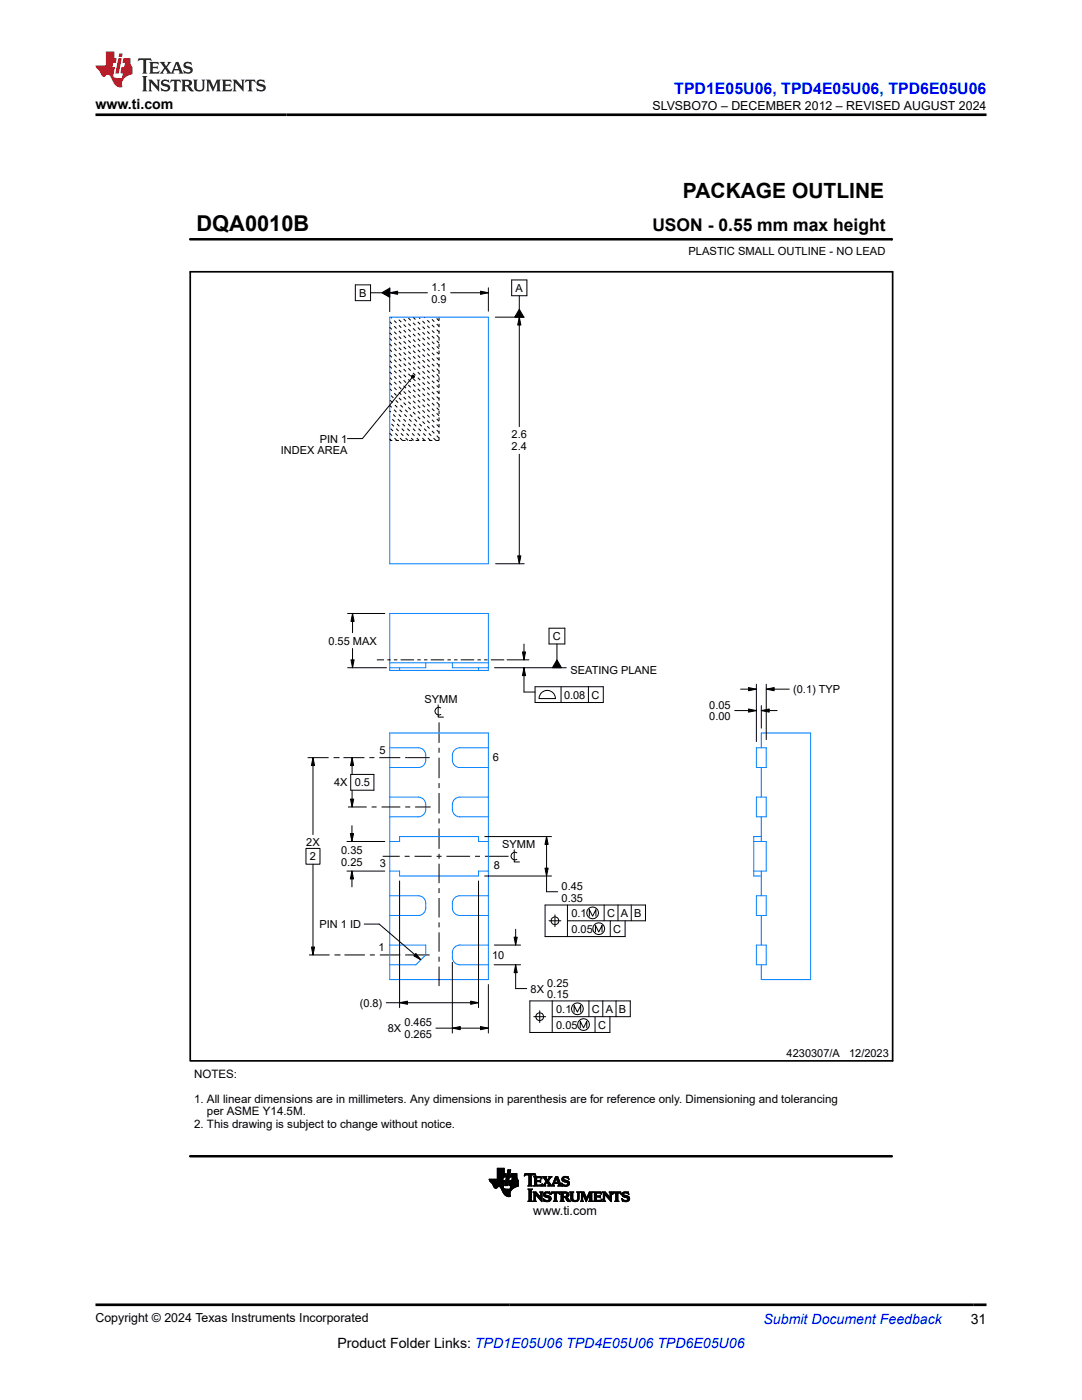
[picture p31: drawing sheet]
<svg xmlns="http://www.w3.org/2000/svg" width="216mm" height="279mm" viewBox="0 0 216 279" stroke-linecap="round" stroke-linejoin="round" font-family="sans-serif">
<defs><g id="words">
<text font-size="4.4" x="39.2" y="46.2">DQA0010B</text>
<text font-size="4.2" x="136.3" y="39.5">PACKAGE OUTLINE</text>
<text font-size="3.5" x="130.2" y="46.2">USON - 0.55 mm max height</text>
<text font-size="3.2" fill="#00f" x="134.6" y="18.7">TPD1E05U06, TPD4E05U06, TPD6E05U06</text>
<g font-size="2.8">
<text x="19" y="21.8">www.ti.com</text>
<text x="67.3" y="269">Product Folder Links: TPD1E05U06 TPD4E05U06 TPD6E05U06</text>
<text x="193.7" y="264.2">31</text>
</g>
<text font-size="2.8" fill="#00f" x="152.4" y="264.2">Submit Document Feedback</text>
<g font-size="2.5">
<text x="130.2" y="21.9">SLVSBO7O – DECEMBER 2012 – REVISED AUGUST 2024</text>
<text x="106.4" y="242.5">www.ti.com</text>
<text x="19" y="263.9">Copyright © 2024 Texas Instruments Incorporated</text>
</g>
<g font-size="2.3">
<text x="38.7" y="215.1">NOTES:</text>
<text x="38.7" y="220.1">1. All linear dimensions are in millimeters. Any dimensions in parenthesis are for reference only. Dimensioning and tolerancing</text>
<text x="38.7" y="225">2. This drawing is subject to change without notice.</text>
<text x="41.3" y="222.6">per ASME Y14.5M.</text>
</g>
<g font-size="2.2">
<text x="137.4" y="50.9">PLASTIC SMALL OUTLINE - NO LEAD</text>
<text x="71.7" y="59.2">B</text>
<text x="86.1" y="58">1.1</text>
<text x="102.9" y="58.2">A</text>
<text x="86.1" y="60.4">0.9</text>
<text x="63.8" y="88.3">PIN 1</text>
<text x="102.1" y="87.5">2.6</text>
<text x="102.1" y="89.9">2.4</text>
<text x="56" y="90.7">INDEX AREA</text>
<text x="65.5" y="128.6">0.55 MAX</text>
<text x="110.3" y="127.7">C</text>
<text x="113.9" y="134.6">SEATING PLANE</text>
<text x="84.7" y="140.4">SYMM</text>
<text x="112.5" y="139.4">0.08</text>
<text x="118" y="139.4">C</text>
<text x="141.5" y="141.4">0.05</text>
<text x="141.5" y="143.8">0.00</text>
<text x="158.3" y="138.3">(0.1) TYP</text>
<text x="75.7" y="150.4">5</text>
<text x="98.4" y="152">6</text>
<text x="66.7" y="156.9">4X</text>
<text x="70.8" y="156.9">0.5</text>
<text x="61.1" y="168.9">2X</text>
<text x="61.8" y="171.7">2</text>
<text x="68.1" y="170.5">0.35</text>
<text x="68.1" y="172.9">0.25</text>
<text x="75.8" y="173.1">3</text>
<text x="98.6" y="173.5">8</text>
<text x="100.2" y="169.3">SYMM</text>
<text x="112.1" y="179.9">0.35</text>
<text x="112.1" y="177.6">0.45</text>
<text x="63.8" y="185.2">PIN 1 ID</text>
<text x="114" y="183">0.1</text>
<text x="121.1" y="183">C</text>
<text x="123.9" y="183">A</text>
<text x="126.5" y="183">B</text>
<text x="75.6" y="189.8">1</text>
<text x="98.2" y="191.4">10</text>
<text x="114" y="186.1">0.05</text>
<text x="122.4" y="186.1">C</text>
<text x="109.2" y="196.9">0.25</text>
<text x="71.8" y="200.9">(0.8)</text>
<text x="105.9" y="198.1">8X</text>
<text x="109.2" y="199.3">0.15</text>
<text x="111" y="202.1">0.1</text>
<text x="118.1" y="202.1">C</text>
<text x="120.9" y="202.1">A</text>
<text x="123.5" y="202.1">B</text>
<text x="77.4" y="206">8X</text>
<text x="80.7" y="204.8">0.465</text>
<text x="80.7" y="207.2">0.265</text>
<text x="111" y="205.3">0.05</text>
<text x="119.3" y="205.3">C</text>
<text x="157" y="210.9">4230307/A</text>
<text x="169.4" y="210.9">12/2023</text>
</g>
<text font-size=".2" x="106.1" y="47.9">SCALE 6.000</text>
</g></defs>
<g fill="none" stroke="#000" stroke-width=".2">
<path d="M37.9 47.8h140.1M70.9 56.9h3v3.1h-3zM73.9 58.4h2.3M76.2 58.4l1.6-.9v1.8zM77.8 58.4l1.5-.3v.6zM77.8 57.4v4.8M77.8 58.4h7.5M89.9 58.4h7.5M95.9 58.1l1.5 .3-1.5 .3zM97.4 57.4v4.7M102.1 55.9h3v3.1h-3zM103.6 59v2.7"/>
<path d="M178 47.6v.4M82.1 75l.2-.1h.3l.1 .3-.1 .2-.3 .1-.2-.2zM82.2 75.4l-9.9 12.1h-3M98.8 63.3h5.8M103.6 61.7l.9 1.6h-1.8zM103.6 63.3l.3 1.6h-.6zM103.6 63.3v21.8M103.6 90.7v21.8M98.9 112.5h5.7M103.3 110.9h.6l-.3 1.6zM69.4 133.3h7.7M69.4 122.4h7.4"/>
<path d="M70 131.7h.7l-.4 1.6zM70.3 122.4l.4 1.6h-.7zM70.3 122.4v3.9M70.3 129.4v3.9M98.7 133.3h14.3M101.2 131.7h4.3M104.2 130.1h.7l-.3 1.6zM104.6 133.3l.3 1.5h-.7zM104.6 133.3v4.8h2.2M104.6 128.5v3.2M106.8 137.1h13.6v3.1h-13.6zM107.9 138.4a1.64 1.64 0 0 1 1.8-.5 1.64 1.64 0 0 1 1.1 1.5h-3.2z"/>
<path d="M109.6 125.4h3.1v3.1h-3.2zM111.1 128.5v3.2M111.1 131.7l.9 1.6h-1.8zM112 137.1v3.1M117.4 137.1v3.1M147.8 137.5h3.1M149.4 137.2l1.5 .3-1.5 .4zM150.9 136.6v11.4M152.9 137.5l1.6-.3v.7zM152.9 136.6v11M152.9 137.5h4.6M61.4 151.2h4.2"/>
<path d="M62.5 151.2l.3 1.6h-.7zM62.5 151.2v15.4M66.6 151.2h.9M67.5 151.2h.1M68.5 151.2h4.2M69.9 159.5h.7l-.3 1.5zM70 154.6h4.6v3.1h-4.6zM70.3 151.2l.3 1.6h-.7zM70.3 151.2v3.4M70.3 157.7v3.3M73.7 151.2h1M75.7 151.2h4.2"/>
<path d="M80.9 151.2h4.8M87.4 140.7v2.4h1.1M87.6 144.2v4M87.6 149.2v1M87.6 151.2v4.1M87.6 156.3v1M87.6 158.3v4.1M88 141.3a.77 .77 0 0 0-1.2 .6 .77 .77 0 0 0 1.2 .7M146.6 141.8h4.3M149.4 141.5l1.5 .3-1.5 .3zM151.9 141.8l1.6-.3v.6zM151.9 140.8v4.5"/>
<path d="M151.9 141.8h3.2M61.1 169.3h2.7v3.2h-2.7zM62.5 172.5v18.1M69.2 173.8h7.6M69.2 167.9h7.6M69.4 161h3.8M69.9 166.4h.6l-.3 1.5zM70.2 173.8l.3 1.6h-.6zM70.2 164.8v3.1M70.2 173.8v3.2M74.2 161h.9M76.1 161h3.8"/>
<path d="M76.4 170.9h3.4M79.7 175.8v25.3M80.7 170.9h1M80.9 161h1M82.7 170.9h3.4M82.8 161h3.1M87.1 170.9h1M87.6 163.3v1M87.6 165.3v4.1M87.6 170.4v1M87.6 172.4v3.9M87.6 177.2v1"/>
<path d="M87.6 179.2v3.9M89.1 170.9h4.7M94.8 170.9h1M95.5 175.8v25.3M96.7 174.8h13.3M96.7 167h13.3M96.8 170.9h4.7M102.6 169.6v2.4h1.1M103.1 170.2a.77 .77 0 0 0-1.1 .6 .77 .77 0 0 0 1.1 .7M108.7 173.3h.7l-.3 1.5zM109.1 167l.3 1.5h-.7zM109.1 167v11h2.2"/>
<path d="M61.7 190.6h4.1M62.1 189h.7l-.3 1.6zM66.7 190.6h1M67.7 190.6h.1M68.7 190.6h4.1M72.7 184.4h3l8.3 7.2M73.8 190.6h1M75.8 190.6h4.1M80.9 190.6h4.8M83 190.3l1 1.3-1.4-.8zM87.6 184.1v1M87.6 186.1v3.8"/>
<path d="M87.6 190.9v1M87.6 192.9v3.9M90.3 192.1v14.1M93.9 199.8l1.6 .3-1.6 .3zM97.4 196.5v9.7M98.6 192.5h5.3M98.6 188.6h5.3M102.6 187h.6l-.3 1.6zM102.9 192.5l.3 1.6h-.6zM102.9 192.5v4.8h2.2M102.9 185.5v3.1M109.6 183.8h2.3"/>
<path d="M110.2 199.8v6.3M110.7 182.6v2.3M113.2 183.8h15.6v-3.2h-20v6.3h15.9v-3.1M113.2 180.6v6.3M117.5 199.8v3.1M117.6 182.8v-1.3l.7 1.3 .6-1.3v1.3M118.8 186v-1.3l.7 1.3 .6-1.3v1.3M120.3 199.8v3.1M120.5 180.6v3.2M121.8 183.8v3.1M122.9 199.8v3.1M123.3 180.6v3.2"/>
<path d="M126 180.6v3.2M77.1 200.1h18.4M79.7 200.1l1.6-.3v.6zM87 205.2h10.4M90.3 205.2l1.5-.3v.6zM95.9 204.9l1.5 .3-1.5 .3zM106.5 202.9h2.4M107.7 201.7v2.4M110.2 202.9h15.6v-3.1h-20.1v6.3h16v-3.2M114.6 202v-1.3l.6 1.3 .7-1.3v1.3M115.8 205.1v-1.3l.6 1.3 .7-1.3v1.3M118.7 202.9v3.2"/>
<path d="M97.6 235.4h2.7M97.6 235.5h2.7M97.7 235.6h2.6M97.7 235.6h3l-.3 1.2M97.7 235.7h3M97.8 235.8h2.9M97.8 235.8h2.8M97.9 235.9h2.7M98 236h2.6M98.1 236.1h2.5M98.2 236.2h2.4M98.3 236.3h2.3"/>
<path d="M98.3 236.3h2.2M98.3 236.4h2.2M98.4 236.4h2.1M98.4 236.5h2.1M98.4 236.6h2.1M98.5 236.7h2M98.5 236.8h2M98.5 236.8h.9M98.6 236.9h.7M98.6 237h.6M98.7 237.1h.4M98.8 237.1h.3"/>
<path d="M99.2 235.3h1.1M99.2 235.3h1.2M99.2 235.2h1.2M99.2 235.1h1.2M99.2 235h1.2M99.2 234.2h1.8l-.2 .7h-1.6M99.2 234.9h1.6M99.2 234.8h1.6M99.2 234.8h1.7M99.2 234.7h1.7M99.2 234.6h1.7M99.2 234.5h1.7"/>
<path d="M99.2 234.4h1.7M99.2 234.3h1.7M99.2 234.3h1.8M99.2 234.1h1.4M99.2 234h1.4M99.2 233.9h1.4M99.2 233.8h1.4M99.2 233.7h1.4M99.2 233.6h1.4M99.2 233.5h1.4M99.2 233.4h1.4M99.2 233.3h1.4"/>
<path d="M99.2 233.2h1.4M99.7 236.8h.7M99.8 236.9h.6M99.9 236.9h.5M99.9 237h.5M99.9 237.1h.5M100 237.1h.5M100 237.2h.5M100 237.3h.6M100.1 237.3h.9M100.1 237.4h2.1M100.1 237.4h2"/>
<path d="M100.2 237.5h1.8M100.2 237.6h1.8M100.2 237.6h1.7M100.3 237.7h1.6M100.3 237.8h1.6M100.3 237.8h1.5M100.3 235.4l-2.7-.1 1.1 1.7 .3 .2 .4-.4 .4 .1 .7 1.3 .7 .6 .7-.1-.1-.8 .6-.7M100.3 237.9h1.5M100.4 237.9h1.4M100.4 238h1.4M100.4 234.9l-.1 .7M100.4 236.8l.1 .3 .2 .2h1.5"/>
<path d="M100.4 238.1h1.4M100.5 238.1h1.3M100.5 238.2h1.3M100.6 238.3h1.2M100.6 234.2v-1.1h-1.4v2.2M100.7 238.4h1.1M100.7 236.6h.6M100.8 236.5h.5M100.8 236.4h.5M100.8 238.5h1M100.8 236.3h.5M100.8 236.3h.6"/>
<path d="M100.8 236.2h.6M100.8 236.1h.6M100.9 236h.5M100.9 238.6h.9M100.9 235.9h.5M100.9 235.8h.5M100.9 235.8h.6M100.9 235.7h.6M100.9 235.6h.6M101 235.5h.5M101 235.4h.5M101 235.3h.5"/>
<path d="M101 235.3h.6M101 235.2h.6M101 235.1h.6M101 238.7h.9M101.1 235h.5M101.1 234.9h.5M101.1 234.8h.5M101.1 234.8h.6M101.1 234.7h.6M101.1 234.6h.6M101.2 234.5h.5M101.2 234.4h.5"/>
<path d="M101.2 238.8h.6M101.2 234.3h.5M101.2 234.2h.6l-.5 2.4h-.6zM101.3 233.9h.5M101.3 233.8h.5M101.3 233.7h.6M101.3 233.6h.6M101.3 233.5h.6M101.4 233.5h.5l-.1 .5h-.6zM101.5 238.8h.1M101.6 236.5h1.9M101.6 236.4h1.9"/>
<path d="M101.6 236.4v.2h.3l-.1 .7M101.6 236.4h1.8M101.6 236.6h1.8M101.6 236.3h1.9M101.6 236.3v.1M101.6 236.3h1.8M101.6 236.2h1.8M101.6 236.1h1.9M101.6 236h1.9M101.7 235.9h1.7M101.7 235.9h1.8M101.7 235.8h1.8"/>
<path d="M101.7 235.7h1.7M101.8 237.3h.5M101.8 237.2h.6M101.8 237.1h.7M101.8 237.1h.8M101.8 237h.9M101.9 236.9h.9M101.9 234.9h1.2M101.9 236.9h1M101.9 234.8h1.2M101.9 236.8h1.2M101.9 236.8h1.4"/>
<path d="M101.9 234.7h1.2M101.9 236.7h1.5M101.9 234.6h1.2M101.9 236.6h1.5M101.9 234.5h1.2M102 234.4h1.1M102 234.3h1.1M102.1 235.6h1.3M102.1 235.5h1.3M102.2 235.4h1.1M102.2 235.3h1M102.2 235.2h1"/>
<path d="M102.2 235.1h1M102.2 235.1h.9M102.2 235h.9M102.3 234.9l-.2 .7M103.1 234.9h-1.2l.1-.7h1.1l.1 .9 .3 .5v1.1M103.4 236.7l-1 .5M103.4 235.6h-1.7l-.1 .7M104.6 234.6h.1M104.6 234.5h.2M104.7 234.5h2.2M104.7 234.4h2.1M104.7 234.3h2.1"/>
<path d="M105.4 236.7h.8M105.4 239.7h.8M105.4 237.4h.8M105.5 239.7h.6M105.5 236.6h.5M105.5 234.5h.5M105.5 237.5h.5M105.5 236.5h.5M105.5 234.6l-.4-.1-.5 .2 .2-.5h2l.1 .5-.5-.2h-.4v.1M105.5 236.4l-.2 .3M105.5 236.4h.5M105.5 236.3h.5"/>
<path d="M105.5 236.2h.5M105.5 236.1h.5M105.5 236h.5M105.5 235.9h.5M105.5 235.8h.5M105.5 235.7h.5M105.5 235.6h.5M105.5 235.5h.5M105.5 235.4h.5M105.5 235.3h.5M105.5 235.2h.5M105.5 235.1h.5"/>
<path d="M105.5 235h.5M105.5 234.9h.5M105.5 234.8h.5M105.5 234.7h.5M105.5 234.6h.5M105.5 234.6v1.8M105.6 239.6h.4M105.6 237.5h.4M105.6 239.5l-.2 .3h.8l-.2-.2v-2.1l.2-.2h-.8l.2 .2v2h.4M105.6 239.4h.4M105.6 239.3h.4M105.6 239.2h.4"/>
<path d="M105.6 239.1h.4M105.6 239h.4M105.6 238.9h.4M105.6 238.8h.4M105.6 238.7h.4M105.6 238.6h.4M105.6 238.5h.4M105.6 238.4h.4M105.6 238.3h.4M105.6 238.2h.4M105.6 238.1h.4M105.6 238h.4"/>
<path d="M105.6 237.9h.4M105.6 237.8h.4M105.6 237.7h.4M105.6 237.6h.4M106 236.4l.2 .3M106 234.6v1.8M106.4 239.7h.6M106.4 237.9h.5M106.5 238h.5M106.5 236.7h1.6M106.5 239.7h.4M106.5 238.1h.6"/>
<path d="M106.5 239.6h.3M106.6 234.9h1.4M106.6 239.4h.2M106.6 239.3h.2M106.6 239.2h.2M106.6 239.1h.2M106.6 239h.2M106.6 238.9h.2M106.6 238.8h.2M106.6 238.7h.2M106.6 238.6h.2M106.6 238.5h.2"/>
<path d="M106.6 238.4h.2M106.6 238.3h.7M106.6 238.2h.7M106.6 238.2h.6M106.6 236.6h1.5M106.7 235h1.3M106.7 236.5h.4M106.7 235.1h.4M106.7 236.4l-.2 .3M106.7 235.6h1l.2-.2v.6l-.2-.2-1 .1M106.7 236.4h.4M106.7 236.3h.4"/>
<path d="M106.7 236.2h.4M106.7 236.1h.4M106.7 236h.4M106.7 235.8h1.2M106.7 235.7h1.2M106.7 235.5h.4M106.7 235.4h.4M106.7 235.3h.4M106.7 235.2h.4M106.7 234.5h.2M106.8 239.5v-1.1l1.4 1.4v-1.7l.1-.2h-.6l.2 .2v.9l-1-1.1h-.5l.2 .2v1.5l-.2 .2h.6l-.2-.3h-.2M106.8 234.6h.1"/>
<path d="M106.9 238.4h.5M106.9 238.5h.6M107 238.6h.6M107.1 235.2l.6-.2 .4 .3M107.1 235.8v.7h.7l.4-.3-.2 .5h-1.5M107.1 235.2v.4M107.1 238.7h.5M107.2 238.8h.5M107.3 238.9h.5M107.3 238.9h.9M107.4 239h.8M107.5 239.1h.7"/>
<path d="M107.6 239.2h.6M107.6 239.3h.6M107.7 235.6h.2M107.7 239.4h.5M107.7 237.9h.6M107.7 235.9h.2M107.8 236.5h.3M107.8 239.5h.4M107.8 235.5h.1M107.8 236h.1M107.8 235.1h.3M107.8 238h.4"/>
<path d="M107.9 239.6h.3M107.9 238.1h.3M107.9 238.2h.3M107.9 238.9h.3M107.9 238.8h.3M107.9 238.7h.3M107.9 238.6h.3M107.9 238.5h.3M107.9 238.4h.3M107.9 238.3h.3M108 239.7h.2M108 235.2h.1"/>
<path d="M108 236.4h.2M108.1 235.2h.1M108.1 235.3l-.1-.5h-1.5l.2 .2v1.4M108.1 236.3h.1M108.2 236.7h.7zM108.3 234.9h.7M108.4 236.6h.3M108.4 235h.6M108.4 239.3h.2M108.4 239.4h.3M108.4 238.4h.4M108.4 238.3h.4"/>
<path d="M108.4 238.5h.5M108.5 239.5h.3M108.5 238.2h.3M108.5 236.5h.3M108.5 238.6h.8M108.5 235.1h.5M108.5 239.6h.6M108.5 238.2h.4M108.5 239.7h1.3M108.5 238.7h1.1M108.5 236.4h.3l.1 .3M108.5 239.7h.1"/>
<path d="M108.5 235.2h.5M108.6 238.1h1.2M108.6 236.3h.3M108.6 238.8h1.2M108.6 235.2h.5M108.7 238h1M108.7 236.2h.2M108.7 235.3h.5M108.7 236.1h.3M108.7 238.9h1.2M108.7 235.4h.5M108.8 236h.2"/>
<path d="M108.8 235.5h.7M108.8 236.4l.3-.5 .4 .6-.2 .2M108.8 239.7h.8M108.8 237.9h.6M108.8 236h.8M108.8 235.6h.7M108.9 235.9h.6M108.9 235.7h.5M109 235.8h.5M109 235.8l-.8 .9M109 238.9h.9M109.2 236h.5"/>
<path d="M109.2 236.1h.5M109.3 239.6h.5M109.3 236.2h.5M109.3 236.7h1.3zM109.3 235.4h.3M109.4 236.3h.4M109.4 239h.5M109.4 235.3h.3M109.4 235.7l.5 .7M109.4 236.4h.5M109.5 235.2h.2M109.5 238.2h.3"/>
<path d="M109.5 236.5h.5M109.5 236.6h.5M109.5 239.5h.4M109.5 235.2h.3M109.5 239.1h.5M109.6 234.9h.5M109.6 239.4h.3M109.6 235.1h.3M109.6 239.3h.4M109.6 237.9h.1M109.6 235h.3M109.6 238.2h.2"/>
<path d="M109.7 238.3h.1M109.8 238.4l-.6-.3-.4 .1v.3l1.1 .4 .1 .3h-.4M109.8 238.4l-.1-.5-1 .1-.2 .2v.5l1 .4 .1 .3-.2 .1-.4 .1-.6-.4 .1 .6h.6l.7-.1 .2-.5M109.9 236.4l.2 .2 .1-.2 .7-1.6h.4l.6 1.7 .2 .2M109.9 238.4l.2-.5h1.5l.1 .5M109.9 238.3h.1M110 238.2h.1M110 238.2h.2M110 238.1h1.7M110 238h1.6M110.1 237.9h1.5M110.1 236.6h.4"/>
<path d="M110.1 234.9l-.7 .8M110.2 234.9l-.7-.1 .1 .2-.3 .5-.3-.5 .1-.2h-.9l.8 1M110.2 236.5h.3M110.2 236.4h.3M110.3 236.3h.2M110.3 236.2h1.5M110.4 236.1h1.4M110.4 236h1.4M110.4 239.7h.8M110.4 236h1.3M110.5 235.9h.2M110.5 235.8h.2"/>
<path d="M110.5 236.4l.1 .3M110.5 235.7h.3M110.6 235.6h.2M110.6 239.7h.5M110.6 236.2l-.1 .2M110.6 235.5h.2M110.6 238.2v-.1h-.3l-.4 .3M110.6 239.6h.4M110.6 238.2h.4M110.6 238.2v1.4l-.2 .2h.8l-.2-.2v-1.5h.4l.3 .3M110.6 239.5h.4M110.6 239.4h.4"/>
<path d="M110.6 239.3h.4M110.6 239.2h.4M110.6 239.1h.4M110.6 239h.4M110.6 238.9h.4M110.6 238.8h.4M110.6 238.7h.4M110.6 238.6h.4M110.6 238.5h.4M110.6 238.4h.4M110.6 238.3h.4M110.6 235.4h.3"/>
<path d="M110.7 235.3h.2M110.7 236l.3-.9 .3 .9M110.7 235.2h.2M110.7 235.2h.7M110.8 235.1h.6M110.8 235h.6M110.8 234.9h.5M111 235.2h.5M111.1 235.3h.4M111.1 235.4h.4M111.1 235.5h.5M111.2 235.6h.4"/>
<path d="M111.2 235.7h.4M111.2 235.8h.5M111.2 235.9h.5M111.3 236.7h.8M111.4 236.2v.2M111.4 236.3h.5M111.4 236.4h.5M111.4 236.4l-.1 .3M111.5 238.2h.2M111.5 236.6h.5M111.5 236.5h.4M111.6 238.2h.1"/>
<path d="M111.7 238.3h.1M111.8 239.7h.8M111.8 237.9h1.2M111.9 238h1.4M111.9 239.7h.5M112 238.1h1.4M112 239.6h.4M112 238.2v1.4l-.2 .2h.8l-.2-.2v-.6l.4 .1 .5 .6h.6M112 239.5h.4M112 239.4h.4M112 239.3h.4M112 239.2h.4"/>
<path d="M112 239.1h.4M112 239h.4M112 238.9h1.1M112 238.9h1.2M112 238.8h1.4M112 238.7h.4M112 238.6h.4M112 238.5h.4M112 238.4h.4M112 238.3h.4M112 238.2h.4M112 238.2l-.2-.3 1.5 .1 .2 .2v.4l-.5 .3"/>
<path d="M112.1 236.2h.1M112.1 236.3h.2M112.1 235.3h.4M112.1 235.4h.4M112.1 235.2h.4M112.1 236.4h.3M112.1 235.5h.7M112.2 236.5h.4M112.2 235.6h1M112.2 236.6h1.3M112.2 235.1h.4M112.2 236.7h.1"/>
<path d="M112.2 235.7h1.2M112.2 235h1.2M112.4 235.8h1.1M112.4 234.9h1M112.4 238.3v-.2l.6 .1v.4l-.3 .2M112.4 238.3v.5h.3M112.4 236.7h.9M112.6 235.9h1M112.6 234.8h.4M112.6 235.9l.6 .1v.4l-.6 .1-.5-.4M112.7 236.7h.3M112.8 239h.5"/>
<path d="M112.9 239.1h.4M112.9 239.2h.5M113 239.3h.4M113 236h.6M113 238.2h.5M113 238.7h.4M113 239.4h.5M113 238.9l.9 .9M113 238.9h.1M113 239.5h.6M113 238.6h.5M113.1 235.6l.5 .4v.3l-.2 .4h-1.2l-.1-.6"/>
<path d="M113.1 236.5h.4M113.1 238.5h.4M113.1 238.3h.4M113.1 235.1h.3M113.1 238.4h.4M113.1 239.6h.5M113.2 239.7h.5M113.2 236h.4M113.2 236.4h.4M113.3 236.1h.3M113.3 236.3h.3M113.3 235.2h.2"/>
<path d="M113.3 236.2h.3M113.3 239.7h.6M113.4 235.2h.1M113.5 235.3h.1M113.5 235.3l-.5-.3-.5 .1v.3l.6 .2M113.5 235.3l-.1-.5-1.1 .1-.2 .3v.3l.5 .4M113.7 237.9h.8M113.8 238h.6M113.9 238.1h.4M113.9 239.1h.4M113.9 239h.4M113.9 238.9h.4"/>
<path d="M113.9 238.8h.4M113.9 238.7h.4M113.9 238.6h.4M113.9 238.5h.4M113.9 238.4h.4M113.9 238.3h.4M113.9 238.2h.4M113.9 239.2h.4M113.9 239.3h.4M113.9 239.4h.4M114 239.5h.4M114 239.6h.6"/>
<path d="M114.1 239.7h1.2M114.3 239.1l.1 .4 .3 .1 .5-.1 .1-.4M114.3 239.1v-1l.2-.2h-.8l.2 .2v1.1M114.3 239.7h.9M115 239.6h.4M115.1 237.9h.6M115.1 237.9h.6l-.2 .2v1h-.2v-1zM115.2 239.5h.3M115.2 238h.4M115.2 239.4h.3M115.3 239.3h.2M115.3 238.1h.3"/>
<path d="M115.3 239.2h.2M115.3 239h.2M115.3 238.9h.2M115.3 238.8h.2M115.3 238.7h.2M115.3 238.6h.2M115.3 238.5h.2M115.3 238.4h.2M115.3 238.3h.2M115.3 238.2h.2M115.5 239.1l-.2 .6-.5 .1-.7-.2-.2-.4M115.8 239.7h.6"/>
<path d="M115.8 237.9h.7M115.9 238h.7M116 239.7h.3M116 238.1h.6M116 239.6h.3M116 239.5h.3l.1 .3h-.6l.2-.2v-1.4l-.2-.3h.7l.6 1.2 .5-1.2h.7l-.2 .2v1.5l.2 .2-.8-.1M116 239.4h.3M116 239.3h.3M116 239.2h.3M116 239.1h.3M116 239h.3M116 238.9h.3"/>
<path d="M116 238.8h.3M116 238.7h.3M116 238.6h.3M116 238.5h.3M116 238.4h.3M116 238.3h.7M116 238.2h.7M116 238.2h.6M116.3 239.5v-1.2l.6 1.5 .8-1.5v1.3l-.2 .1h.8M116.3 238.4h.5M116.4 238.5h.4M116.4 238.6h.4"/>
<path d="M116.4 238.7h.5M116.5 238.8h.4M116.5 238.9h.5M116.6 238.9h.4M116.6 239h.4M116.6 239.1h.7M116.7 239.2h.6M116.7 239.3h.5M116.8 239.4h.4M116.8 239.5h.3M116.8 239.6h.3M116.9 239.7h.2"/>
<path d="M116.9 239.7h.1M117.1 239h.2M117.1 238.9h.3M117.2 238.9h.2M117.2 238.8h.2M117.3 238.7h.2M117.3 238.6h.2M117.3 238.5h.3M117.4 238.4h.2M117.4 238.3h.7M117.4 238.2h.7M117.5 238.2h.6"/>
<path d="M117.5 238.1h.6M117.6 238h.6M117.6 237.9h.7M117.6 239.7h.5M117.7 239.6h.4M117.7 239.5h.4M117.7 239.4h.4M117.7 239.3h.4M117.7 239.2h.4M117.7 239.1h.4M117.7 239h.4M117.7 238.9h.4"/>
<path d="M117.7 238.8h.4M117.7 238.7h.4M117.7 238.6h.4M117.7 238.5h.4M117.7 238.4h.4M118.4 239.7h1.6M118.4 237.9h1.5M118.5 238h1.4M118.6 239.7h1.4M118.6 238.1h1.4M118.6 239.6h1.5M118.6 239.5h.4"/>
<path d="M118.6 238.2h.4M118.6 239.4h.4M118.6 239.3h.4M118.6 239.2h.4M118.6 239.1h.4M118.6 239h.4M118.6 238.9h.4M118.6 238.9h1.2M118.6 238.8h1.2M118.6 238.7h1.2M118.6 238.6h.4M118.6 238.5h.4"/>
<path d="M118.6 238.4h.4M118.6 238.3h.4M119.5 238.7l.3-.2v.5l-.2-.1h-.6v.6l.2 .1M119.7 238.9h.1M119.7 238.6h.1M119.8 238.2h.2M119.9 239.5h.2M119.9 238.2h.1M120 238.3h.1M120 238.3l-.1-.4h-1.5l.2 .2v1.5l-.2 .2h1.6l.1-.5M120 238.3l-.3-.2h-.6l-.1 .6M120 239.4h.1"/>
<path d="M120.1 239.3l-.5 .3M120.1 239.3h.1M120.2 239.7h.6M120.2 237.9h.6M120.3 238h.6M120.3 239.7h.4M120.4 238.1h.5M120.4 239.6h.3M120.4 238.2h.6M120.4 239.4h.2M120.4 239.3h.2M120.4 239.2h.2"/>
<path d="M120.4 239.1h.2M120.4 239h.2M120.4 238.9h.2M120.4 238.8h.2M120.4 238.7h.2M120.4 238.6h.2M120.4 238.5h.2M120.4 238.4h.2M120.4 238.3h.8M120.4 238.2h.7M120.6 238.4v1.1M120.7 238.4l1.3 1.4v-1.7l.2-.2h-.6l.1 .2v.9l-.9-1.1h-.6l.2 .2v1.4l-.2 .3h.6l-.2-.3h-.2"/>
<path d="M120.7 238.4h.5M120.8 238.5h.5M120.9 238.6h.5M120.9 238.7h.6M121 238.8h.6M121.1 238.9h.5M121.2 238.9h.8M121.2 239h.8M121.3 239.1h.7M121.4 239.2h.6M121.5 239.3h.5M121.6 239.4h.4"/>
<path d="M121.6 237.9h.6M121.6 239.5h.4M121.7 238h.4M121.7 239.6h.3M121.7 238.1h.3M121.7 238.9h.3M121.7 238.8h.3M121.7 238.7h.3M121.7 238.6h.3M121.7 238.5h.3M121.7 238.4h.3M121.7 238.3h.3"/>
<path d="M121.7 238.2h.3M121.8 239.7h.2M121.9 239.7h.1M122.2 238.4l.3-.3h.4v1.5l-.2 .2h.8l-.2-.3M122.2 238.4l.1-.5h1.6l.1 .5M122.2 238.3h.1M122.2 238.2h.2M122.2 238.2h.3M122.3 238.1h1.6M122.3 238h1.6M122.3 237.9h1.6M122.7 239.7h.8"/>
<path d="M122.8 239.7h.5M122.9 239.6h.4M122.9 238.2h.4M122.9 239.5h.4M122.9 239.4h.4M122.9 239.3h.4M122.9 239.2h.4M122.9 239.1h.4M122.9 239h.4M122.9 238.9h.4M122.9 238.8h.4M122.9 238.7h.4"/>
<path d="M122.9 238.6h.4M122.9 238.5h.4M122.9 238.4h.4M122.9 238.3h.4M123.7 238.2h.2M123.8 238.2h.2M123.9 238.3h.1M124 238.4l-.4-.3h-.3v1.4M124.1 239.3h.1M124.1 239.4h.2M124.1 238.4h.4M124.1 238.3h.4"/>
<path d="M124.1 238.5h.5M124.1 239.5h.4M124.1 238.2h.4M124.1 238.6h.8M124.2 239.6h.6M124.2 238.2h.3M124.2 239.7h1.2M124.2 238.7h1.1M124.2 239.7h.1M124.2 238.1h1.2M124.3 238.8h1.1M124.3 238h1.1"/>
<path d="M124.4 238.9h1.1M124.5 239.7h.8M124.5 237.9h.6M124.6 238.9l.6 .2v.3l-.6 .1-.5-.3 .1 .6h1.1l.3-.3v-.3M125 239.6h.5M125 239h.6M125.1 238.2h.3M125.2 239.5h.4M125.2 239.1h.4M125.2 239.4h.4M125.3 239.3h.3M125.3 237.9h.1"/>
<path d="M125.3 238.2h.2M125.4 238.3h.1M125.5 238.4l-.5-.3-.5 .1v.3l1 .4 .1 .3h-.3M125.5 238.4l-.1-.5-.7-.1-.4 .2-.2 .4 .4 .5h1.1"/>
<circle cx="110.7" cy="183.8" r=".77"/>
<circle cx="118.2" cy="182.2" r="1.17"/>
<circle cx="119.5" cy="185.3" r="1.17"/>
<circle cx="107.7" cy="202.9" r=".77"/>
<circle cx="115.2" cy="201.3" r="1.17"/>
<circle cx="116.4" cy="204.5" r="1.17"/>
</g>
<g fill="#000">
<path d="M76.2 58.4l1.6-.9v1.8zM77.8 58.4l1.5-.3v.6zM95.9 58.1l1.5 .3-1.5 .3zM82.1 75l.2-.1h.3l.1 .3-.1 .2-.3 .1-.2-.2zM103.6 63.3l.3 1.6h-.6zM103.6 61.7l.9 1.6h-1.8zM103.3 110.9h.6l-.3 1.6zM70 131.7h.7l-.4 1.6zM70.3 122.4l.4 1.6h-.7zM104.2 130.1h.7l-.3 1.6zM104.6 133.3l.3 1.5h-.7zM111.1 131.7l.9 1.6h-1.8z"/>
<path d="M149.4 137.2l1.5 .3-1.5 .4zM152.9 137.5l1.6-.3v.7zM62.5 151.2l.3 1.6h-.7zM70.3 151.2l.3 1.6h-.7zM149.4 141.5l1.5 .3-1.5 .3zM151.9 141.8l1.6-.3v.6zM69.9 166.4h.6l-.3 1.5zM70.2 173.8l.3 1.6h-.6zM69.9 159.5h.7l-.3 1.5zM109.1 167l.3 1.5h-.7zM108.7 173.3h.7l-.3 1.5zM62.1 189h.7l-.3 1.6z"/>
<path d="M83 190.3l1 1.3-1.4-.8zM102.9 192.5l.3 1.6h-.6zM102.6 187h.6l-.3 1.6zM79.7 200.1l1.6-.3v.6zM90.3 205.2l1.5-.3v.6zM93.9 199.8l1.6 .3-1.6 .3zM95.9 204.9l1.5 .3-1.5 .3z"/>
</g>
<path d="M38 54.2h140.1v157.5h-140.1z" fill="none" stroke="#000" stroke-width=".34"/>
<path d="M37.9 47.8h140.1M37.9 230.8h140.1" fill="none" stroke="#000" stroke-width=".5"/>
<g fill="none" stroke="#0080ff" stroke-width=".2">
<path d="M97.4 112.5h-19.6v-49.2h19.6v49.2M77.8 132.3h19.6M79.7 133.3v.5M84.9 132.3v1h-7.1M90.3 132.3v1M90.3 133.3h7.1M95.5 133.3v.5M97.4 122.4h-19.6v11.4h19.6M97.4 122.4v11.4M77.8 149.2h5.7a1.48 1.48 0 0 1 1.4 1.5 1.93 1.93 0 0 1-1 2.4l-6.1 .1M77.8 159.1h5.7a1.48 1.48 0 0 1 1.4 1.5 1.93 1.93 0 0 1-1 2.3l-6.1 .1M77.8 146.3v49.2h19.6v-49.2"/>
<path d="M77.8 146.3h19.6M90.3 150.7a1.93 1.93 0 0 0 1 2.4l6.1 .1M97.4 149.2h-5.7a1.48 1.48 0 0 0-1.4 1.5M97.4 159.1h-5.7a1.48 1.48 0 0 0-1.4 1.5M150.9 159.1h2v3.9h-2zM150.9 149.2h2v4h-2zM151.9 149.2v-2.9h9.9v49.2h-9.9v-3M151.9 153.2v5.9M77.8 167.9h1.9v-.9h15.8v.9h1.9M77.8 178.8h5.7a1.48 1.48 0 0 1 1.4 1.4 1.93 1.93 0 0 1-1 2.4l-6.1 .1M77.8 173.8h1.9v1h15.8v-1h1.9M90.3 160.6a1.93 1.93 0 0 0 1 2.3l6.1 .1"/>
<path d="M97.4 178.8h-5.7a1.48 1.48 0 0 0-1.4 1.4M150.4 167.9h2.5v5.9h-2.5M151.9 167h-1.5v7.8h1.5M151.9 163v4.9M151.9 173.8v5M77.8 188.6h7.1v2l-1.9 1.9h-5.2M90.3 180.2a1.93 1.93 0 0 0 1 2.4l6.1 .1M90.3 190.1a1.93 1.93 0 0 0 1 2.4h6.1M97.4 188.6h-5.7a1.48 1.48 0 0 0-1.4 1.5M150.9 188.6h2v3.9h-2zM151.9 182.7v5.9M152.9 182.7v-3.9h-2v3.9h2"/>
</g>
<g fill="none" stroke="#000" stroke-width=".2" stroke-dasharray=".7 .7" stroke-linecap="butt">
<path d="M87.6 63.3v24.6M87.6 79.6l-9.8-9.8M87.6 78.5l-9.8-9.8M87.6 77.4l-9.8-9.8M87.6 76.3l-9.8-9.9M87.6 75.2l-9.8-9.9M87.6 74.1l-9.8-9.9M87.6 72.9l-9.6-9.6M87.6 71.8l-8.5-8.5M87.6 70.7l-7.4-7.4M87.6 69.6l-6.3-6.3M87.6 68.5l-5.2-5.2"/>
<path d="M87.6 67.4l-4.1-4.1M87.6 66.3l-3-3M87.6 65.1l-1.8-1.8M87.6 64l-.7-.7M78.1 87.9l-.3-.3M79.2 87.9l-1.4-1.4M80.3 87.9l-2.5-2.5M81.4 87.9l-3.6-3.6M82.5 87.9l-4.7-4.8M83.6 87.9l-5.8-5.9M84.8 87.9l-7-7M85.9 87.9l-8.1-8.1"/>
<path d="M87 87.9l-9.2-9.2M87.6 87.9h-9.8M87.6 87.4l-9.8-9.8M87.6 86.3l-9.8-9.8M87.6 85.2l-9.8-9.9M87.6 84.1l-9.8-9.9M87.6 83l-9.8-9.9M87.6 81.8l-9.8-9.8M87.6 80.7l-9.8-9.8"/>
</g>
<path d="M100.6 131.7h-25.4" fill="none" stroke="#000" stroke-width=".2" stroke-dasharray="2.7 .7 .7 .7 .7 .7" stroke-linecap="butt"/>
<path d="M27.7 11.6l-.2 .6 .5-.2h.6v.1v2.2l-.2 .4h1l-.2-.4v-2.2v-.1h.5l.5 .2-.1-.6zM29.8 12.4l.2 .3v1.6l-.2 .4h1.9l.1-.6a1.08 1.08 0 0 1-1.3 .2v-.7h.6l.4 .2v-.7l-.4 .2h-.6v-.5l.2-.2a1 1 0 0 1 1 .3l-.1-.5zM31.8 12.4l1 1.1-1 1.2h.9l-.2-.2 .4-.8 .5 .8-.2 .2h1.6l-.2-.2 .1-.5h1l.1 .5-.1 .2h.9l-.2-.4-.8-1.9h-.5l-1 2.1-.8-1.1 .9-1h-.8l.2 .2-.5 .6-.3-.6 .1-.2zM35.2 12.8l.4 1h-.8zM36.8 12.5a.65 .65 0 0 0-.2 .7 .65 .65 0 0 0 .6 .5l.7 .1 .1 .3a.79 .79 0 0 1-.7 .4 .79 .79 0 0 1-.7-.5l.1 .7 .2-.1a.93 .93 0 0 0 1.1 0 .93 .93 0 0 0 .4-.9 1.46 1.46 0 0 0-1.2-.6l-.1-.3a1.09 1.09 0 0 1 1.2 .2l-.2-.6-.1 .1-.6-.2zM28.4 15.2l.2 .4v2.2l-.2 .4h1l-.2-.4v-2.2l.2-.4zM29.6 15.9l.2 .4v1.5l-.2 .4h.8l-.3-.4v-1.3l1.7 1.8v-2l.2-.4h-.8l.2 .2 .1 1.1-1.2-1.3zM32.3 16a.65 .65 0 0 0-.2 .8 .65 .65 0 0 0 .7 .4l.6 .2 .1 .2a.79 .79 0 0 1-.7 .4 .79 .79 0 0 1-.7-.5l.1 .7 .2-.1a.93 .93 0 0 0 1.1 .1 .93 .93 0 0 0 .4-1 1.46 1.46 0 0 0-1.2-.5l-.1-.4a1.09 1.09 0 0 1 1.2 .2l-.2-.6-.1 .1-.6-.1zM34.1 15.9l-.1 .6a.63 .63 0 0 1 .7-.3l.1 1.6-.3 .4h1l-.2-.4v-1.6a.66 .66 0 0 1 .8 .3l-.1-.6zM36.2 15.9l.2 .4v1.5l-.2 .4h.9l-.2-.2v-.7h.5l.1 .2a.79 .79 0 0 0 1.2 .6l-1-.9a.61 .61 0 0 0 .6-.6 .61 .61 0 0 0-.5-.7zM36.9 16.2h.2a.47 .47 0 0 1 .5 .1 .47 .47 0 0 1 .1 .5l-.2 .1-.6 .1zM38.5 15.9l.2 .2a2.27 2.27 0 0 0 .4 2 1.04 1.04 0 0 0 1.7-.7v-1.3l.2-.2h-.8l.2 .4v1.1a.6 .6 0 0 1-.6 .6 .6 .6 0 0 1-.6-.6v-1.1l.3-.4zM41.1 15.9l.2 .4v1.5l-.2 .4h.7l-.2-.4v-1.4l.9 1.9 .8-1.9v1.4l-.2 .4h1l-.3-.4v-1.5l.3-.4h-.8l-.7 1.5-.7-1.5zM44.3 15.9l.2 .4v1.5l-.2 .4h1.9l.1-.6a1.09 1.09 0 0 1-1.3 .2v-.7h.6l.4 .2v-.6l-.4 .2h-.6v-.6l.2-.1a1.01 1.01 0 0 1 1 .3l-.1-.6zM46.4 15.9l.3 .4v1.5l-.3 .4h.8l-.2-.4v-1.3l1.6 1.8v-2l.2-.4h-.7l.2 .2v1.1l-1.2-1.3zM49 15.9l-.1 .6a.63 .63 0 0 1 .8-.3v1.6l-.3 .4h1l-.2-.4v-1.6a.66 .66 0 0 1 .8 .3l-.1-.6zM51.4 16a.65 .65 0 0 0-.2 .8 .65 .65 0 0 0 .6 .4l.6 .2 .2 .2a.79 .79 0 0 1-.8 .4 .79 .79 0 0 1-.6-.5l.1 .7 .2-.1a.93 .93 0 0 0 1 .1 .93 .93 0 0 0 .5-1 1.46 1.46 0 0 0-1.3-.5l-.1-.4a1.09 1.09 0 0 1 1.3 .2l-.2-.6-.2 .1-.5-.1z" fill="#231f20"/>
<path d="M21.1 10.3v2.7h-2.1l.1 .4 .9 1a.95 .95 0 0 0 .9 .9 .59 .59 0 0 1 .6-.4 .59 .59 0 0 1 .5 .3l.4 .8a1.59 1.59 0 0 0 2.1 1.4 1.61 1.61 0 0 1 1-2.3l1-.3-.1-1.5a1.59 1.59 0 0 1-.4-1.7h-1.4l-.2 .9h.5l-.1 .9h-.5l-.2 .9v.3l.4 .1-.2 .9h-.6a.73 .73 0 0 1-1.1-.7l.3-1.5h-.5l.2-.9h.5l.2-.9h-.5v-1.3zM23.6 11.6l-.6 3.1h.7l.6-3.1zM23.8 10.7l-.1 .6h.7l.1-.6z" fill="#ed1c24"/>
<path d="M19 22.9h177.8M19 260.4h177.8" fill="none" stroke="#000" stroke-width=".53"/>
<use href="#words"/>
</svg>
